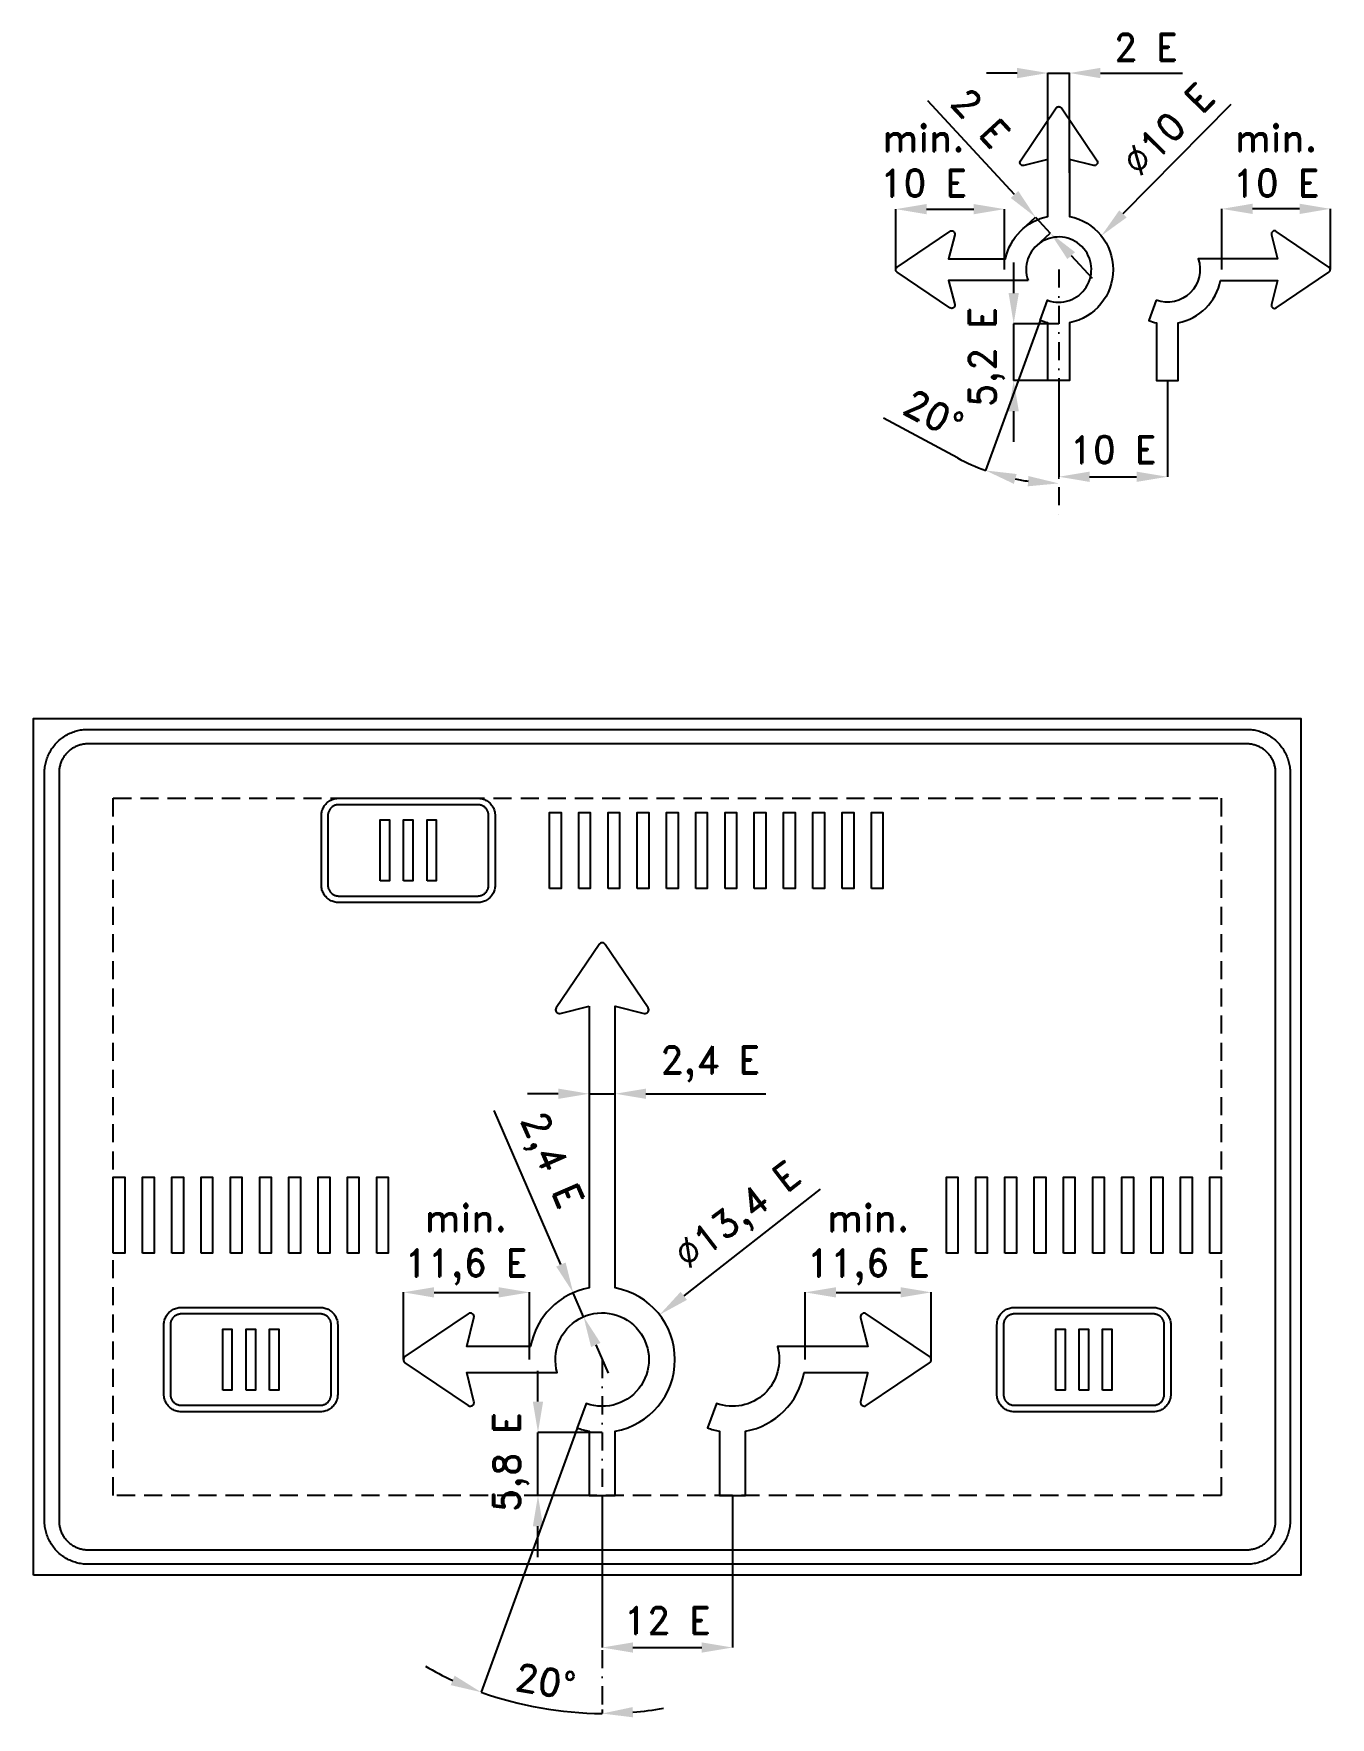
# Model space of a CAD drawing. Header units: millimetres. Extents: x 826 to 4407, y 76 to 4725.
import ezdxf

# ---------------------------------------------------------------- set-up
doc = ezdxf.new("R2010")
doc.units = ezdxf.units.MM
doc.header["$LTSCALE"] = 5
doc.linetypes.add('ČERCHOVANÁX2', pattern=[2, 1, -0.5, 0, -0.5])
doc.linetypes.add('ČÁRKOVANÁX2', pattern=[1.5, 1, -0.5])
doc.layers.add('Kóty', color=2, linetype='Continuous')
doc.layers.add('Značka', color=7, linetype='Continuous')
doc.styles.get("Standard").update_dxf_attribs({"font": 'romand.shx', "height": 75})
doc.dimstyles.get("Standard").update_dxf_attribs({"dimtxt": 75, "dimasz": 85, "dimexe": 0.18, "dimexo": 0.0625, "dimgap": 37.5, "dimtad": 1, "dimdec": 0, "dimzin": 0, "dimdsep": 46, "dimtxsty": 'Standard', "dimcen": 0.09, "dimadec": 0, "dimazin": 0, "dimtfac": 1, "dimtdec": 0, "dimtofl": 0, "dimtmove": 0, "dimatfit": 3, "dimfxl": 1, "dimtolj": 1, "dimtzin": 0, "dimarcsym": 0})

msp = doc.modelspace()

# ---------------------------------------------------------------- texts
at = {"layer": 'Kóty', "char_height": 75, "attachment_point": 5}
for s, insert in [('\\A1;2 E', (3897.7, 4687.2)), ('\\A1;min.\\P10 E', (3283.9, 4374.9)), ('\\A1;min.\\P10 E', (4257.2, 4374.9)), ('\\A1;10 E', (3807.1, 3576.3)), ('\\A1;2,4 E', (2694.6, 1879.9)), ('\\A1;min.\\P11,6 E', (2019.7, 1382)), ('\\A1;min.\\P11,6 E', (3131, 1382)), ('\\A1;12 E', (2576, 343.7))]:
    msp.add_mtext(s, dxfattribs=dict(at, insert=insert))
for s, insert, rotation in [('\\A1;∅10 E', (3959.7, 4461), 45.3974), ('\\A1;5,2 E', (3457.6, 3832.3), 90), ('\\A1;∅13,4 E', (2776, 1455.6), 37.9798), ('\\A1;5,8 E', (2143.8, 781.1), 90)]:
    msp.add_mtext(s, dxfattribs=dict(at, insert=insert, rotation=rotation))

# ---------------------------------------------------------------- blocks, each defined once
blk = doc.blocks.new('*D11')
at = {"layer": 'Defpoints', "color": 0, "transparency": 16777216}
for p in [(3657.1, 4073.4), (3626.3, 3988.7), (3605.8, 3932.3), (3588.5, 3486.9), (3657.1, 3382.2)]:
    blk.add_point(p, dxfattribs=at)
at = {"layer": 'Kóty', "color": 0, "lineweight": -2, "transparency": 16777216}
for p, q in [((3605.8, 3932.3), (3455.1, 3518.4)), ((3377.6, 3553.3), (3173.1, 3663.2))]:
    blk.add_line(p, q, dxfattribs=at)
for start, end in [(241.7428, 250), (258.2572, 261.7428)]:
    blk.add_arc((3657.1, 4073.3), 590.3, start, end, dxfattribs=at)
at = {"layer": 'Kóty', "color": 0, "transparency": 16777216}
for points in [[(3533.1, 3481.7), (3540.8, 3508.9), (3455.2, 3518.6)], [(3573.3, 3503.2), (3571.3, 3474.9), (3657.1, 3483)]]:
    blk.add_solid(points, dxfattribs=at)
at = {"layer": 'Kóty', "color": 0, "transparency": 16777216, "insert": (3310.9, 3674.3), "char_height": 75, "attachment_point": 5, "rotation": 331.7428}
blk.add_mtext('\\A1;20°', dxfattribs=at)
blk = doc.blocks.new('*D12')
at = {"layer": 'Defpoints', "color": 0, "transparency": 16777216}
for p in [(3592.8, 4218.2), (3555.1, 4183.3), (3595.9, 4139.3)]:
    blk.add_point(p, dxfattribs=at)
at = {"layer": 'Kóty', "color": 0, "lineweight": -2, "transparency": 16777216}
for p, q in [((3535, 4280.6), (3295.2, 4539.4)), ((3555.2, 4183.3), (3592.9, 4218.3)), ((3596, 4139.3), (3633.7, 4174.3)), ((3691.4, 4111.9), (3749.1, 4049.5))]:
    blk.add_line(p, q, dxfattribs=at)
at = {"layer": 'Kóty', "color": 0, "transparency": 16777216}
for points in [[(3545.4, 4290.2), (3524.7, 4270.9), (3592.8, 4218.2)], [(3701.8, 4121.5), (3681, 4102.2), (3633.6, 4174.2)]]:
    blk.add_solid(points, dxfattribs=at)
at = {"layer": 'Kóty', "color": 0, "transparency": 16777216, "insert": (3441.3, 4492.1), "char_height": 75, "attachment_point": 5, "rotation": 312.8172}
blk.add_mtext('\\A1;2 E', dxfattribs=at)
blk = doc.blocks.new('*D13')
at = {"layer": 'Defpoints', "color": 0, "transparency": 16777216}
for p in [(2396, 1062.7), (2351.9, 942.5), (2327.3, 874.9), (2170.7, 112.8), (2396, 98)]:
    blk.add_point(p, dxfattribs=at)
at = {"layer": 'Kóty', "color": 0, "lineweight": -2, "transparency": 16777216}
for p, q in [((2327.3, 874.8), (2061.7, 145.3)), ((2396, 98), (2396, 86.3))]:
    blk.add_line(p, q, dxfattribs=at)
for start, end in [(240.0298, 245.0149), (274.9851, 279.9702)]:
    blk.add_arc((2396, 1063.7), 977.2, start, end, dxfattribs=at)
at = {"layer": 'Kóty', "color": 0, "transparency": 16777216}
for points in [[(1988.7, 191), (1977.8, 164.9), (2061.8, 145.4)], [(2481.6, 76), (2480.3, 104.3), (2396, 86.5)]]:
    blk.add_solid(points, dxfattribs=at)
at = {"layer": 'Kóty', "color": 0, "transparency": 16777216, "insert": (2239.3, 175.2), "char_height": 75, "attachment_point": 5, "rotation": 350}
blk.add_mtext('\\A1;20°', dxfattribs=at)
blk = doc.blocks.new('*D14')
at = {"layer": 'Defpoints', "color": 0, "transparency": 16777216}
for p in [(2316.1, 1248.2), (2316.1, 1248.2), (2344.7, 1182.1)]:
    blk.add_point(p, dxfattribs=at)
at = {"layer": 'Kóty', "color": 0, "lineweight": -2, "transparency": 16777216}
for p, q in [((2282.2, 1326.1), (2097.8, 1751.4)), ((2316.1, 1248.2), (2316.2, 1248.2)), ((2344.8, 1182.1), (2344.9, 1182.2)), ((2378.5, 1104.1), (2412.3, 1026.1))]:
    blk.add_line(p, q, dxfattribs=at)
at = {"layer": 'Kóty', "color": 0, "transparency": 16777216}
for points in [[(2295.2, 1331.8), (2269.2, 1320.5), (2316.1, 1248.2)], [(2391.5, 1109.7), (2365.5, 1098.5), (2344.7, 1182.1)]]:
    blk.add_solid(points, dxfattribs=at)
at = {"layer": 'Kóty', "color": 0, "transparency": 16777216, "insert": (2248.5, 1610.5), "char_height": 75, "attachment_point": 5, "rotation": 293.4436}
blk.add_mtext('\\A1;2,4 E', dxfattribs=at)

# ---------------------------------------------------------------- dimensions: what is measured, and where the dimension line sits
at = {"layer": 'Kóty'}
for p1, p2, distance, text, picture, middle in [((3595.9, 4139.3), (3555.1, 4183.3), -51.4, '2 E', '*D12', (3441.3, 4492.1)), ((2344.7, 1182.1), (2316.1, 1248.2), 0, '2,4 E', '*D14', (2248.5, 1610.5))]:
    dim = msp.add_aligned_dim(p1=p1, p2=p2, distance=distance, text=text, dimstyle='Standard', dxfattribs=at)
    dim.commit()
    dim.dimension.update_dxf_attribs({"geometry": picture, "text_midpoint": middle})
for base, line1, line2, picture, middle in [((3588.5, 3486.9), ((3657.1, 4073.4), (3657.1, 3382.2)), ((3605.8, 3932.3), (3626.3, 3988.7)), '*D11', (3310.9, 3674.3)), ((2170.7, 112.8), ((2396, 1062.7), (2396, 98)), ((2351.9, 942.5), (2327.3, 874.9)), '*D13', (2239.3, 175.2))]:
    dim = msp.add_angular_dim_2l(base=base, line1=line1, line2=line2, dimstyle='Standard', dxfattribs=at)
    dim.commit()
    dim.dimension.update_dxf_attribs({"geometry": picture, "text_midpoint": middle})

# ---------------------------------------------------------------- linework, layer by layer
at = {"layer": 'Kóty'}
for p, q in [((3542.1, 4616), (3457.1, 4616)), ((3627.1, 4340), (3627.1, 4616.2)), ((3687.1, 4340), (3687.1, 4616.2)), ((3772.1, 4616), (3998.6, 4616)), ((4132.2, 4529.1), (3834.3, 4227)), ((3207.1, 4073.3), (3207.1, 4240.4)), ((3292.1, 4240.2), (3422.1, 4240.2)), ((3507.1, 4073.3), (3507.1, 4240.4)), ((4107.3, 4073.3), (4107.3, 4241.2)), ((4322.1, 4241), (4192.3, 4241)), ((4407.1, 4073.3), (4407.1, 4241.2)), ((3532.6, 4008.3), (3532.6, 4093.3)), ((3657, 4073.3), (3657.2, 4073.3)), ((3657.1, 4073.2), (3657.1, 4073.4)), ((3657, 3923.3), (3532.4, 3923.3)), ((3627, 3767.3), (3532.4, 3767.3)), ((3657.1, 3767.2), (3657.1, 3501.1)), ((3957.1, 3767.2), (3957.1, 3501.1)), ((3532.6, 3597.3), (3532.6, 3682.3)), ((3742.1, 3501.3), (3872.1, 3501.3)), ((2275, 1797.7), (2190, 1797.7)), ((2360, 1797.5), (2360, 1797.9)), ((2432, 1797.5), (2432, 1797.9)), ((2517, 1797.7), (2848, 1797.7)), ((2998.5, 1534.3), (2621.5, 1239.7)), ((1847, 1063.8), (1847, 1249.6)), ((1932, 1249.4), (2110, 1249.4)), ((2195, 1063.8), (2195, 1249.6)), ((2957, 1063.8), (2957, 1249.6)), ((3042, 1249.4), (3220, 1249.4)), ((3305, 1063.8), (3305, 1249.6)), ((2218.8, 947.7), (2218.8, 1032.7)), ((2395.9, 1063.7), (2396.1, 1063.7)), ((2396, 1063.7), (2396, 1063.8)), ((2396, 862.7), (2218.6, 862.7)), ((2360, 688.7), (2218.6, 688.7)), ((2396, 688.7), (2396, 268.6)), ((2756, 688.7), (2756, 268.6)), ((2218.8, 518.7), (2218.8, 603.7)), ((2481, 268.7), (2671, 268.7))]:
    msp.add_line(p, q, dxfattribs=at)
for points in [[(3627.1, 4616), (3687.1, 4616)], [(3592.8, 4218.2), (3633.6, 4174.2)], [(3532.6, 3767.3), (3532.6, 3923.3)], [(2360, 1797.7), (2432, 1797.7)], [(2344.7, 1182.1), (2316.1, 1248.2)], [(2218.8, 688.7), (2218.8, 862.7)]]:
    msp.add_lwpolyline(points, dxfattribs=at)
msp.add_arc((2408.2, 1133), 1046.6, 250.6685, 269.3315, dxfattribs=at)
for points in [[(3542.1, 4630.2), (3542.1, 4601.8), (3627.1, 4616)], [(3772.1, 4630.2), (3772.1, 4601.8), (3687.1, 4616)], [(3292.1, 4254.3), (3292.1, 4226), (3207.1, 4240.2)], [(3422.1, 4254.3), (3422.1, 4226), (3507.1, 4240.2)], [(3824.2, 4237), (3844.4, 4217.1), (3774.6, 4166.5)], [(4192.3, 4255.2), (4192.3, 4226.8), (4107.3, 4241)], [(4322.1, 4255.2), (4322.1, 4226.8), (4407.1, 4241)], [(3518.5, 4008.3), (3546.8, 4008.3), (3532.6, 3923.3)], [(3518.5, 3682.3), (3546.8, 3682.3), (3532.6, 3767.3)], [(3742.1, 3515.4), (3742.1, 3487.1), (3657.1, 3501.3)], [(3872.1, 3515.4), (3872.1, 3487.1), (3957.1, 3501.3)], [(2275, 1811.9), (2275, 1783.6), (2360, 1797.7)], [(2517, 1811.9), (2517, 1783.6), (2432, 1797.7)], [(1932, 1263.6), (1932, 1235.2), (1847, 1249.4)], [(2110, 1263.6), (2110, 1235.2), (2195, 1249.4)], [(3042, 1263.6), (3042, 1235.2), (2957, 1249.4)], [(3220, 1263.6), (3220, 1235.2), (3305, 1249.4)], [(2612.7, 1250.9), (2630.2, 1228.6), (2554.5, 1187.4)], [(2204.6, 947.7), (2233, 947.7), (2218.8, 862.7)], [(2204.6, 603.7), (2233, 603.7), (2218.8, 688.7)], [(2481, 282.9), (2481, 254.6), (2396, 268.7)], [(2671, 282.9), (2671, 254.6), (2756, 268.7)]]:
    msp.add_solid(points, dxfattribs=at)
at = {"layer": 'Značka', "color": 5}
for points in [[(3572.2, 4043.3), (3510.1, 4043.3), (3352.8, 4043.3), (3369.7, 3976.8, -0.689385), (3356.6, 3967.6), (3210.8, 4066.2, -0.530846), (3210.8, 4080.4), (3356.6, 4178.9, -0.689385), (3369.7, 4169.7), (3352.8, 4103.3), (3510.1, 4103.3, -0.300614), (3627.1, 4220.2), (3627.1, 4377.6), (3560.6, 4360.7, -0.689385), (3551.4, 4373.8), (3650, 4519.5, -0.530846), (3664.2, 4519.5), (3762.7, 4373.8, -0.689385), (3753.5, 4360.7), (3687.1, 4377.6), (3687.1, 4220.2, -0.816497), (3687.1, 3926.3), (3687.1, 3767.3), (3627.1, 3767.3), (3627.1, 3926.3, -0.036944), (3605.8, 3932.3), (3626.3, 3988.7, 4.461964), (3572.2, 4043.3)], [(976, 498.7), (975.5, 498.7), (975.1, 498.7, -0.03218), (959.6, 499.8, -0.035443), (944.4, 503, -0.036267), (929.6, 508, -0.034421), (915.7, 515, -0.033721), (902.8, 523.6, -0.034085), (891.2, 533.9, -0.034209), (880.9, 545.5, -0.034229), (872.3, 558.5, -0.034044), (865.3, 572.4, -0.033412), (860.3, 587.1, -0.034127), (857.1, 602.3, -0.036745), (856, 617.8), (856, 618.3), (856, 618.7), (856, 2683.7), (856, 2684.2), (856, 2684.7, -0.03218), (857.1, 2700.2, -0.035443), (860.3, 2715.4, -0.036267), (865.3, 2730.1, -0.034421), (872.3, 2744, -0.033721), (880.9, 2756.9, -0.034085), (891.2, 2768.6, -0.034209), (902.8, 2778.9, -0.034229), (915.7, 2787.5, -0.034044), (929.6, 2794.5, -0.033412), (944.4, 2799.5, -0.034127), (959.6, 2802.7, -0.036745), (975.1, 2803.7), (975.5, 2803.7), (976, 2803.7), (4176, 2803.7), (4176.5, 2803.7), (4177, 2803.7, -0.03218), (4192.5, 2802.7, -0.035443), (4207.7, 2799.5, -0.036267), (4222.4, 2794.5, -0.034421), (4236.3, 2787.5, -0.033721), (4249.2, 2778.9, -0.034085), (4260.9, 2768.6, -0.034209), (4271.2, 2756.9, -0.034229), (4279.8, 2744, -0.034044), (4286.7, 2730.1, -0.033412), (4291.8, 2715.4, -0.034127), (4295, 2700.2, -0.036745), (4296, 2684.7), (4296, 2684.2), (4296, 2683.7), (4296, 618.7), (4296, 618.3), (4296, 617.8, -0.03218), (4294.9, 602.3, -0.035443), (4291.8, 587.1, -0.036267), (4286.8, 572.4, -0.034421), (4279.8, 558.5, -0.033721), (4271.2, 545.5, -0.034085), (4260.9, 533.9, -0.034209), (4249.2, 523.6, -0.034229), (4236.3, 515, -0.034044), (4222.4, 508, -0.033412), (4207.7, 503, -0.034127), (4192.4, 499.8, -0.036745), (4177, 498.7), (4176.5, 498.7), (4176, 498.7), (976, 498.7)], [(976, 538.7), (4176, 538.7), (4176.3, 538.7), (4176.6, 538.7, 0.03218), (4187, 539.5, 0.035443), (4197.1, 541.6, 0.036267), (4206.9, 544.9, 0.034421), (4216.2, 549.6, 0.033721), (4224.8, 555.3, 0.034085), (4232.6, 562.2, 0.034209), (4239.5, 569.9, 0.034229), (4245.2, 578.6, 0.034044), (4249.8, 587.8, 0.033412), (4253.2, 597.6, 0.034127), (4255.3, 607.8, 0.036745), (4256, 618.1), (4256, 618.4), (4256, 618.7), (4256, 2683.7), (4256, 2684.1), (4256, 2684.4, 0.03218), (4255.3, 2694.7, 0.035443), (4253.2, 2704.9, 0.036267), (4249.9, 2714.7, 0.034421), (4245.2, 2723.9, 0.033721), (4239.4, 2732.5, 0.034085), (4232.6, 2740.3, 0.034209), (4224.8, 2747.2, 0.034229), (4216.2, 2752.9, 0.034044), (4206.9, 2757.6, 0.033412), (4197.1, 2760.9, 0.034127), (4187, 2763.1, 0.036745), (4176.6, 2763.7), (4176.3, 2763.7), (4176, 2763.7), (976, 2763.7), (975.7, 2763.7), (975.4, 2763.7, 0.03218), (965.1, 2763, 0.035443), (954.9, 2760.9, 0.036267), (945.1, 2757.6, 0.034421), (935.8, 2752.9, 0.033721), (927.2, 2747.2, 0.034085), (919.5, 2740.3, 0.034209), (912.6, 2732.5, 0.034229), (906.8, 2723.9, 0.034044), (902.2, 2714.7, 0.033412), (898.9, 2704.9, 0.034127), (896.7, 2694.7, 0.036745), (896, 2684.4), (896, 2684.1), (896, 2683.7), (896, 618.7), (896, 618.4), (896, 618.1, 0.03218), (896.7, 607.8, 0.035443), (898.9, 597.6, 0.036267), (902.2, 587.8, 0.034421), (906.8, 578.6, 0.033721), (912.6, 569.9, 0.034085), (919.5, 562.2, 0.034209), (927.2, 555.3, 0.034229), (935.8, 549.6, 0.034044), (945.1, 544.9, 0.033412), (954.9, 541.6, 0.034127), (965.1, 539.4, 0.036745), (975.4, 538.7), (975.7, 538.7), (976, 538.7)], [(1668.6, 2325.7), (1668.4, 2325.7), (1668.2, 2325.7, -0.03218), (1662, 2326.2, -0.035443), (1655.9, 2327.4, -0.036267), (1650, 2329.4, -0.034421), (1644.4, 2332.2, -0.033721), (1639.3, 2335.7, -0.034085), (1634.6, 2339.8, -0.034209), (1630.5, 2344.5, -0.034229), (1627, 2349.6, -0.034044), (1624.3, 2355.2, -0.033412), (1622.3, 2361.1, -0.034127), (1621, 2367.2, -0.036745), (1620.6, 2373.4), (1620.6, 2373.6), (1620.6, 2373.7), (1620.6, 2565.7), (1620.6, 2565.9), (1620.6, 2566.1, -0.03218), (1621, 2572.3, -0.035443), (1622.3, 2578.4, -0.036267), (1624.2, 2584.3, -0.034421), (1627, 2589.9, -0.033721), (1630.5, 2595, -0.034085), (1634.6, 2599.7, -0.034209), (1639.3, 2603.8, -0.034229), (1644.4, 2607.2, -0.034044), (1650, 2610, -0.033412), (1655.9, 2612, -0.034127), (1662, 2613.3, -0.036745), (1668.2, 2613.7), (1668.4, 2613.7), (1668.6, 2613.7), (2052.6, 2613.7), (2052.7, 2613.7), (2052.9, 2613.7, -0.03218), (2059.1, 2613.3, -0.035443), (2065.2, 2612, -0.036267), (2071.1, 2610, -0.034421), (2076.7, 2607.2, -0.033721), (2081.8, 2603.8, -0.034085), (2086.5, 2599.7, -0.034209), (2090.6, 2595, -0.034229), (2094.1, 2589.9, -0.034044), (2096.8, 2584.3, -0.033412), (2098.8, 2578.4, -0.034127), (2100.1, 2572.3, -0.036745), (2100.5, 2566.1), (2100.5, 2565.9), (2100.5, 2565.7), (2100.5, 2373.7), (2100.5, 2373.6), (2100.5, 2373.4, -0.03218), (2100.1, 2367.2, -0.035443), (2098.8, 2361.1, -0.036267), (2096.9, 2355.2, -0.034421), (2094.1, 2349.6, -0.033721), (2090.6, 2344.5, -0.034085), (2086.5, 2339.8, -0.034209), (2081.8, 2335.7, -0.034229), (2076.7, 2332.2, -0.034044), (2071.1, 2329.5, -0.033412), (2065.2, 2327.4, -0.034127), (2059.1, 2326.2, -0.036745), (2052.9, 2325.7), (2052.7, 2325.7), (2052.6, 2325.7), (1668.6, 2325.7)], [(1668.6, 2343.7), (2052.6, 2343.7), (2052.7, 2343.7), (2052.8, 2343.7, 0.03218), (2056.7, 2344, 0.035443), (2060.5, 2344.8, 0.036267), (2064.1, 2346.1, 0.034421), (2067.6, 2347.8, 0.033721), (2070.9, 2350, 0.034085), (2073.8, 2352.5, 0.034209), (2076.3, 2355.4, 0.034229), (2078.5, 2358.7, 0.034044), (2080.2, 2362.1, 0.033412), (2081.5, 2365.8, 0.034127), (2082.3, 2369.6, 0.036745), (2082.5, 2373.5), (2082.5, 2373.6), (2082.5, 2373.7), (2082.5, 2565.7), (2082.5, 2565.9), (2082.5, 2566, 0.03218), (2082.3, 2569.9, 0.035443), (2081.5, 2573.7, 0.036267), (2080.2, 2577.3, 0.034421), (2078.5, 2580.8, 0.033721), (2076.3, 2584, 0.034085), (2073.8, 2587, 0.034209), (2070.9, 2589.5, 0.034229), (2067.6, 2591.7, 0.034044), (2064.1, 2593.4, 0.033412), (2060.5, 2594.7, 0.034127), (2056.7, 2595.5, 0.036745), (2052.8, 2595.7), (2052.7, 2595.7), (2052.6, 2595.7), (1668.6, 2595.7), (1668.4, 2595.7), (1668.3, 2595.7, 0.03218), (1664.4, 2595.5, 0.035443), (1660.6, 2594.7, 0.036267), (1657, 2593.4, 0.034421), (1653.5, 2591.7, 0.033721), (1650.2, 2589.5, 0.034085), (1647.3, 2587, 0.034209), (1644.8, 2584, 0.034229), (1642.6, 2580.8, 0.034044), (1640.9, 2577.3, 0.033412), (1639.6, 2573.7, 0.034127), (1638.8, 2569.8, 0.036745), (1638.6, 2566), (1638.6, 2565.9), (1638.6, 2565.7), (1638.6, 2373.7), (1638.6, 2373.6), (1638.6, 2373.5, 0.03218), (1638.8, 2369.6, 0.035443), (1639.6, 2365.8, 0.036267), (1640.9, 2362.1, 0.034421), (1642.6, 2358.7, 0.033721), (1644.8, 2355.4, 0.034085), (1647.3, 2352.5, 0.034209), (1650.2, 2350, 0.034229), (1653.5, 2347.8, 0.034044), (1657, 2346.1, 0.033412), (1660.6, 2344.8, 0.034127), (1664.4, 2344, 0.036745), (1668.3, 2343.7), (1668.4, 2343.7), (1668.6, 2343.7)], [(1233.7, 919.7), (1233.5, 919.7), (1233.3, 919.7, -0.03218), (1227.1, 920.2, -0.035443), (1221, 921.4, -0.036267), (1215.1, 923.4, -0.034421), (1209.6, 926.2, -0.033721), (1204.4, 929.7, -0.034085), (1199.7, 933.8, -0.034209), (1195.6, 938.5, -0.034229), (1192.2, 943.6, -0.034044), (1189.4, 949.2, -0.033412), (1187.4, 955.1, -0.034127), (1186.1, 961.2, -0.036745), (1185.7, 967.4), (1185.7, 967.6), (1185.7, 967.7), (1185.7, 1159.7), (1185.7, 1159.9), (1185.7, 1160.1, -0.03218), (1186.1, 1166.3, -0.035443), (1187.4, 1172.4, -0.036267), (1189.4, 1178.3, -0.034421), (1192.2, 1183.9, -0.033721), (1195.6, 1189, -0.034085), (1199.7, 1193.7, -0.034209), (1204.4, 1197.8, -0.034229), (1209.6, 1201.2, -0.034044), (1215.1, 1204, -0.033412), (1221, 1206, -0.034127), (1227.1, 1207.3, -0.036745), (1233.3, 1207.7), (1233.5, 1207.7), (1233.7, 1207.7), (1617.7, 1207.7), (1617.8, 1207.7), (1618, 1207.7, -0.03218), (1624.2, 1207.3, -0.035443), (1630.3, 1206, -0.036267), (1636.2, 1204, -0.034421), (1641.8, 1201.2, -0.033721), (1646.9, 1197.8, -0.034085), (1651.6, 1193.7, -0.034209), (1655.7, 1189, -0.034229), (1659.2, 1183.9, -0.034044), (1661.9, 1178.3, -0.033412), (1664, 1172.4, -0.034127), (1665.2, 1166.3, -0.036745), (1665.7, 1160.1), (1665.7, 1159.9), (1665.7, 1159.7), (1665.7, 967.7), (1665.7, 967.6), (1665.7, 967.4, -0.03218), (1665.2, 961.2, -0.035443), (1664, 955.1, -0.036267), (1662, 949.2, -0.034421), (1659.2, 943.6, -0.033721), (1655.7, 938.5, -0.034085), (1651.6, 933.8, -0.034209), (1646.9, 929.7, -0.034229), (1641.8, 926.2, -0.034044), (1636.2, 923.5, -0.033412), (1630.3, 921.4, -0.034127), (1624.2, 920.2, -0.036745), (1618, 919.7), (1617.8, 919.7), (1617.7, 919.7), (1233.7, 919.7)], [(1233.7, 937.7), (1617.7, 937.7), (1617.8, 937.7), (1617.9, 937.7, 0.03218), (1621.8, 938, 0.035443), (1625.6, 938.8, 0.036267), (1629.3, 940.1, 0.034421), (1632.7, 941.8, 0.033721), (1636, 944, 0.034085), (1638.9, 946.5, 0.034209), (1641.4, 949.4, 0.034229), (1643.6, 952.7, 0.034044), (1645.3, 956.1, 0.033412), (1646.6, 959.8, 0.034127), (1647.4, 963.6, 0.036745), (1647.7, 967.5), (1647.7, 967.6), (1647.7, 967.7), (1647.7, 1159.7), (1647.7, 1159.9), (1647.7, 1160, 0.03218), (1647.4, 1163.9, 0.035443), (1646.6, 1167.7, 0.036267), (1645.4, 1171.3, 0.034421), (1643.6, 1174.8, 0.033721), (1641.4, 1178, 0.034085), (1638.9, 1181, 0.034209), (1636, 1183.5, 0.034229), (1632.7, 1185.7, 0.034044), (1629.3, 1187.4, 0.033412), (1625.6, 1188.7, 0.034127), (1621.8, 1189.5, 0.036745), (1617.9, 1189.7), (1617.8, 1189.7), (1617.7, 1189.7), (1233.7, 1189.7), (1233.5, 1189.7), (1233.4, 1189.7, 0.03218), (1229.6, 1189.5, 0.035443), (1225.7, 1188.7, 0.036267), (1222.1, 1187.4, 0.034421), (1218.6, 1185.7, 0.033721), (1215.4, 1183.5, 0.034085), (1212.4, 1181, 0.034209), (1209.9, 1178, 0.034229), (1207.7, 1174.8, 0.034044), (1206, 1171.3, 0.033412), (1204.7, 1167.7, 0.034127), (1203.9, 1163.8, 0.036745), (1203.7, 1160), (1203.7, 1159.9), (1203.7, 1159.7), (1203.7, 967.7), (1203.7, 967.6), (1203.7, 967.5, 0.03218), (1203.9, 963.6, 0.035443), (1204.7, 959.8, 0.036267), (1206, 956.1, 0.034421), (1207.7, 952.7, 0.033721), (1209.9, 949.4, 0.034085), (1212.4, 946.5, 0.034209), (1215.4, 944, 0.034229), (1218.6, 941.8, 0.034044), (1222.1, 940.1, 0.033412), (1225.7, 938.8, 0.034127), (1229.6, 938, 0.036745), (1233.4, 937.7), (1233.5, 937.7), (1233.7, 937.7)], [(3534.4, 919.7), (3534.2, 919.7), (3534, 919.7, -0.03218), (3527.8, 920.2, -0.035443), (3521.7, 921.4, -0.036267), (3515.8, 923.4, -0.034421), (3510.3, 926.2, -0.033721), (3505.1, 929.7, -0.034085), (3500.4, 933.8, -0.034209), (3496.3, 938.5, -0.034229), (3492.9, 943.6, -0.034044), (3490.1, 949.2, -0.033412), (3488.1, 955.1, -0.034127), (3486.8, 961.2, -0.036745), (3486.4, 967.4), (3486.4, 967.6), (3486.4, 967.7), (3486.4, 1159.7), (3486.4, 1159.9), (3486.4, 1160.1, -0.03218), (3486.8, 1166.3, -0.035443), (3488.1, 1172.4, -0.036267), (3490.1, 1178.3, -0.034421), (3492.9, 1183.9, -0.033721), (3496.3, 1189, -0.034085), (3500.4, 1193.7, -0.034209), (3505.1, 1197.8, -0.034229), (3510.3, 1201.2, -0.034044), (3515.8, 1204, -0.033412), (3521.7, 1206, -0.034127), (3527.8, 1207.3, -0.036745), (3534, 1207.7), (3534.2, 1207.7), (3534.4, 1207.7), (3918.4, 1207.7), (3918.6, 1207.7), (3918.8, 1207.7, -0.03218), (3925, 1207.3, -0.035443), (3931, 1206, -0.036267), (3936.9, 1204, -0.034421), (3942.5, 1201.2, -0.033721), (3947.7, 1197.8, -0.034085), (3952.3, 1193.7, -0.034209), (3956.4, 1189, -0.034229), (3959.9, 1183.9, -0.034044), (3962.7, 1178.3, -0.033412), (3964.7, 1172.4, -0.034127), (3966, 1166.3, -0.036745), (3966.4, 1160.1), (3966.4, 1159.9), (3966.4, 1159.7), (3966.4, 967.7), (3966.4, 967.6), (3966.4, 967.4, -0.03218), (3965.9, 961.2, -0.035443), (3964.7, 955.1, -0.036267), (3962.7, 949.2, -0.034421), (3959.9, 943.6, -0.033721), (3956.4, 938.5, -0.034085), (3952.3, 933.8, -0.034209), (3947.7, 929.7, -0.034229), (3942.5, 926.2, -0.034044), (3936.9, 923.5, -0.033412), (3931, 921.4, -0.034127), (3925, 920.2, -0.036745), (3918.8, 919.7), (3918.6, 919.7), (3918.4, 919.7), (3534.4, 919.7)], [(3534.4, 937.7), (3918.4, 937.7), (3918.5, 937.7), (3918.6, 937.7, 0.03218), (3922.5, 938, 0.035443), (3926.3, 938.8, 0.036267), (3930, 940.1, 0.034421), (3933.4, 941.8, 0.033721), (3936.7, 944, 0.034085), (3939.6, 946.5, 0.034209), (3942.2, 949.4, 0.034229), (3944.3, 952.7, 0.034044), (3946.1, 956.1, 0.033412), (3947.3, 959.8, 0.034127), (3948.1, 963.6, 0.036745), (3948.4, 967.5), (3948.4, 967.6), (3948.4, 967.7), (3948.4, 1159.7), (3948.4, 1159.9), (3948.4, 1160, 0.03218), (3948.1, 1163.9, 0.035443), (3947.3, 1167.7, 0.036267), (3946.1, 1171.3, 0.034421), (3944.3, 1174.8, 0.033721), (3942.2, 1178, 0.034085), (3939.6, 1181, 0.034209), (3936.7, 1183.5, 0.034229), (3933.4, 1185.7, 0.034044), (3930, 1187.4, 0.033412), (3926.3, 1188.7, 0.034127), (3922.5, 1189.5, 0.036745), (3918.6, 1189.7), (3918.5, 1189.7), (3918.4, 1189.7), (3534.4, 1189.7), (3534.3, 1189.7), (3534.1, 1189.7, 0.03218), (3530.3, 1189.5, 0.035443), (3526.5, 1188.7, 0.036267), (3522.8, 1187.4, 0.034421), (3519.3, 1185.7, 0.033721), (3516.1, 1183.5, 0.034085), (3513.2, 1181, 0.034209), (3510.6, 1178, 0.034229), (3508.4, 1174.8, 0.034044), (3506.7, 1171.3, 0.033412), (3505.4, 1167.7, 0.034127), (3504.6, 1163.8, 0.036745), (3504.4, 1160), (3504.4, 1159.9), (3504.4, 1159.7), (3504.4, 967.7), (3504.4, 967.6), (3504.4, 967.5, 0.03218), (3504.7, 963.6, 0.035443), (3505.4, 959.8, 0.036267), (3506.7, 956.1, 0.034421), (3508.4, 952.7, 0.033721), (3510.6, 949.4, 0.034085), (3513.2, 946.5, 0.034209), (3516.1, 944, 0.034229), (3519.3, 941.8, 0.034044), (3522.8, 940.1, 0.033412), (3526.5, 938.8, 0.034127), (3530.3, 938, 0.036745), (3534.1, 937.7), (3534.3, 937.7), (3534.4, 937.7)]]:
    msp.add_lwpolyline(points, format="xyb", dxfattribs=at)
for points in [[(3926.3, 3988.7), (3905.8, 3932.3, 0.036944), (3927.1, 3926.3), (3927.1, 3767.3), (3987.1, 3767.3), (3987.1, 3926.3, 0.300614), (4104, 4043.3), (4261.4, 4043.3), (4244.5, 3976.8, 0.689385), (4257.6, 3967.6), (4403.3, 4066.2, 0.530846), (4403.3, 4080.4), (4257.6, 4178.9, 0.689385), (4244.5, 4169.7), (4261.4, 4103.3), (4104, 4103.3), (4041.9, 4103.3, -0.633831)], [(2360, 2039.9), (2360, 1261.5, 0.312254), (2198.3, 1099.7), (2021.9, 1099.7), (2042.1, 1179.5, 0.689385), (2026.4, 1190.5), (1851.5, 1072.3, 0.530846), (1851.5, 1055.2), (2026.4, 936.9, 0.689385), (2042.1, 948), (2021.9, 1027.7), (2272.1, 1027.7, -4.18175), (2351.9, 942.5), (2327.3, 874.9, 0.042273), (2360, 866), (2360, 688.7), (2432, 688.7), (2432, 866, 0.834388), (2432, 1261.5), (2432, 2039.9), (2511.8, 2019.6, 0.689385), (2522.8, 2035.4), (2404.5, 2210.2, 0.530846), (2387.5, 2210.2), (2269.2, 2035.4, 0.689385), (2280.3, 2019.6)], [(3130.2, 1027.7), (3109.9, 948, 0.689385), (3125.6, 936.9), (3300.5, 1055.2, 0.530846), (3300.5, 1072.3), (3125.6, 1190.5, 0.689385), (3109.9, 1179.5), (3130.2, 1099.7), (2879.9, 1099.7, -0.61403), (2711.9, 942.5), (2687.3, 874.9, 0.042273), (2720, 866), (2720, 688.7), (2792, 688.7), (2792, 866, 0.312254), (2953.8, 1027.7)]]:
    msp.add_lwpolyline(points, format="xyb", close=True, dxfattribs=at)
at = {"layer": 'Značka', "color": 4, "linetype": 'ČERCHOVANÁX2', "ltscale": 10}
for points in [[(3657.1, 4073.4), (3657.1, 3382.2)], [(2396, 1062.7), (2396, 98)]]:
    msp.add_lwpolyline(points, dxfattribs=at)
at = {"layer": 'Značka', "color": 5}
for points in [[(826, 468.7), (826, 2833.7), (4326, 2833.7), (4326, 468.7), (826, 468.7)], [(2250.6, 2364.8), (2250.6, 2574.7), (2282.4, 2574.7), (2282.4, 2364.8), (2250.6, 2364.8)], [(2331.4, 2364.8), (2331.4, 2574.7), (2363.2, 2574.7), (2363.2, 2364.8), (2331.4, 2364.8)], [(2412.2, 2364.8), (2412.2, 2574.7), (2444, 2574.7), (2444, 2364.8), (2412.2, 2364.8)], [(2493, 2364.8), (2493, 2574.7), (2524.9, 2574.7), (2524.9, 2364.8), (2493, 2364.8)], [(2573.9, 2364.8), (2573.9, 2574.7), (2605.7, 2574.7), (2605.7, 2364.8), (2573.9, 2364.8)], [(2654.7, 2364.8), (2654.7, 2574.7), (2686.5, 2574.7), (2686.5, 2364.8), (2654.7, 2364.8)], [(2735.5, 2364.8), (2735.5, 2574.7), (2767.3, 2574.7), (2767.3, 2364.8), (2735.5, 2364.8)], [(2816.3, 2364.8), (2816.3, 2574.7), (2848.2, 2574.7), (2848.2, 2364.8), (2816.3, 2364.8)], [(2897.2, 2364.8), (2897.2, 2574.7), (2929, 2574.7), (2929, 2364.8), (2897.2, 2364.8)], [(2978, 2364.8), (2978, 2574.7), (3009.8, 2574.7), (3009.8, 2364.8), (2978, 2364.8)], [(3058.8, 2364.8), (3058.8, 2574.7), (3090.7, 2574.7), (3090.7, 2364.8), (3058.8, 2364.8)], [(3139.7, 2364.8), (3139.7, 2574.7), (3171.5, 2574.7), (3171.5, 2364.8), (3139.7, 2364.8)], [(1783.2, 2385.8), (1783.2, 2553.7), (1808.6, 2553.7), (1808.6, 2385.8), (1783.2, 2385.8)], [(1847.8, 2385.8), (1847.8, 2553.7), (1873.3, 2553.7), (1873.3, 2385.8), (1847.8, 2385.8)], [(1912.5, 2385.8), (1912.5, 2553.7), (1937.9, 2553.7), (1937.9, 2385.8), (1912.5, 2385.8)], [(1046, 1357.7), (1046, 1567.7), (1077.8, 1567.7), (1077.8, 1357.7), (1046, 1357.7)], [(1126.8, 1357.7), (1126.8, 1567.7), (1158.7, 1567.7), (1158.7, 1357.7), (1126.8, 1357.7)], [(1207.7, 1357.7), (1207.7, 1567.7), (1239.5, 1567.7), (1239.5, 1357.7), (1207.7, 1357.7)], [(1288.5, 1357.7), (1288.5, 1567.7), (1320.3, 1567.7), (1320.3, 1357.7), (1288.5, 1357.7)], [(1369.3, 1357.7), (1369.3, 1567.7), (1401.2, 1567.7), (1401.2, 1357.7), (1369.3, 1357.7)], [(1450.2, 1357.7), (1450.2, 1567.7), (1482, 1567.7), (1482, 1357.7), (1450.2, 1357.7)], [(1531, 1357.7), (1531, 1567.7), (1562.8, 1567.7), (1562.8, 1357.7), (1531, 1357.7)], [(1611.8, 1357.7), (1611.8, 1567.7), (1643.6, 1567.7), (1643.6, 1357.7), (1611.8, 1357.7)], [(1692.6, 1357.7), (1692.6, 1567.7), (1724.5, 1567.7), (1724.5, 1357.7), (1692.6, 1357.7)], [(1773.5, 1357.7), (1773.5, 1567.7), (1805.3, 1567.7), (1805.3, 1357.7), (1773.5, 1357.7)], [(3346.7, 1357.7), (3346.7, 1567.7), (3378.6, 1567.7), (3378.6, 1357.7), (3346.7, 1357.7)], [(3427.6, 1357.7), (3427.6, 1567.7), (3459.4, 1567.7), (3459.4, 1357.7), (3427.6, 1357.7)], [(3508.4, 1357.7), (3508.4, 1567.7), (3540.2, 1567.7), (3540.2, 1357.7), (3508.4, 1357.7)], [(3589.2, 1357.7), (3589.2, 1567.7), (3621.1, 1567.7), (3621.1, 1357.7), (3589.2, 1357.7)], [(3670.1, 1357.7), (3670.1, 1567.7), (3701.9, 1567.7), (3701.9, 1357.7), (3670.1, 1357.7)], [(3750.9, 1357.7), (3750.9, 1567.7), (3782.7, 1567.7), (3782.7, 1357.7), (3750.9, 1357.7)], [(3831.7, 1357.7), (3831.7, 1567.7), (3863.5, 1567.7), (3863.5, 1357.7), (3831.7, 1357.7)], [(3912.5, 1357.7), (3912.5, 1567.7), (3944.4, 1567.7), (3944.4, 1357.7), (3912.5, 1357.7)], [(3993.4, 1357.7), (3993.4, 1567.7), (4025.2, 1567.7), (4025.2, 1357.7), (3993.4, 1357.7)], [(4074.2, 1357.7), (4074.2, 1567.7), (4106, 1567.7), (4106, 1357.7), (4074.2, 1357.7)], [(1348.3, 979.8), (1348.3, 1147.7), (1373.7, 1147.7), (1373.7, 979.8), (1348.3, 979.8)], [(1412.9, 979.8), (1412.9, 1147.7), (1438.4, 1147.7), (1438.4, 979.8), (1412.9, 979.8)], [(1477.6, 979.8), (1477.6, 1147.7), (1503.1, 1147.7), (1503.1, 979.8), (1477.6, 979.8)], [(3649, 979.8), (3649, 1147.7), (3674.4, 1147.7), (3674.4, 979.8), (3649, 979.8)], [(3713.6, 979.8), (3713.6, 1147.7), (3739.1, 1147.7), (3739.1, 979.8), (3713.6, 979.8)], [(3778.3, 979.8), (3778.3, 1147.7), (3803.8, 1147.7), (3803.8, 979.8), (3778.3, 979.8)]]:
    msp.add_lwpolyline(points, dxfattribs=at)
at = {"layer": 'Značka', "color": 6, "linetype": 'ČÁRKOVANÁX2', "ltscale": 10}
msp.add_lwpolyline([(1046, 688.7), (1046, 2613.7), (4106, 2613.7), (4106, 688.7)], close=True, dxfattribs=at)

msp.set_redraw_order([(e.dxf.handle, doc.entitydb.next_handle()) for e in msp.query("TEXT MTEXT ATTDEF DIMENSION ARC_DIMENSION")])  # texts and dimensions are drawn at this point

doc.saveas('drawing.dxf')
